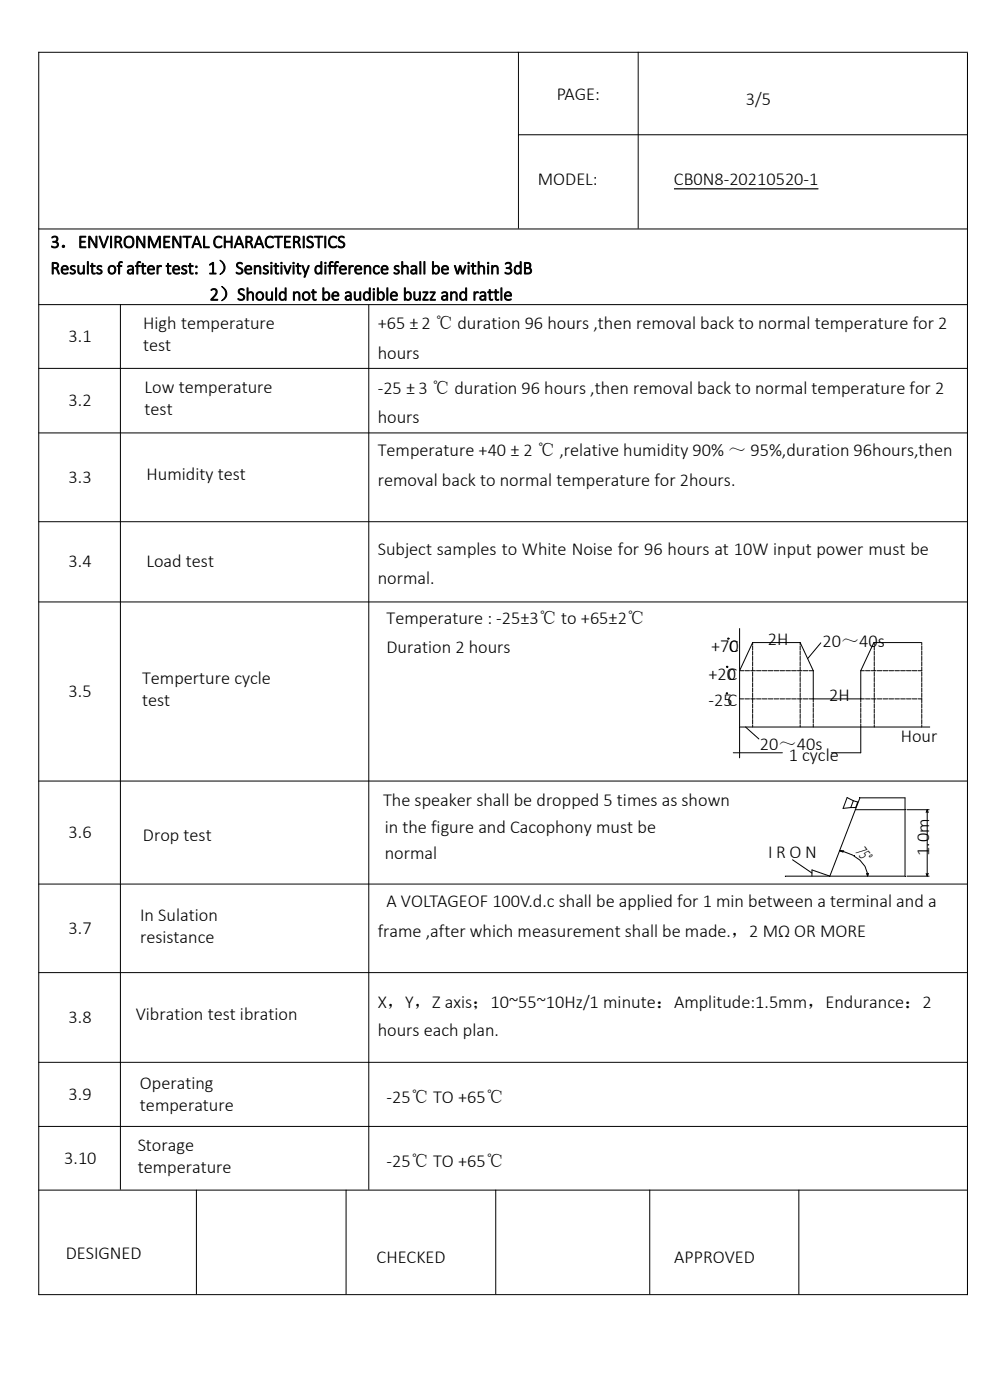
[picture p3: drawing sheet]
<svg xmlns="http://www.w3.org/2000/svg" width="210mm" height="297mm" viewBox="0 0 210 297" stroke-linecap="round" stroke-linejoin="round" font-family="sans-serif">
<defs><g id="words">
<g font-size="3.9">
<text x="118.1" y="21.3">PAGE:</text>
<text x="158.2" y="22.2">3/5</text>
<text x="114.1" y="39.2">MODEL:</text>
<text x="143" y="39.2">CB0N8-20210520-1</text>
<text x="10.7" y="52.6">3．ENVIRONMENTAL CHARACTERISTICS</text>
<text x="10.7" y="58.1">Results of after test: 1）Sensitivity difference shall be within 3dB</text>
<text x="44.5" y="63.7">2）Should not be audible buzz and rattle</text>
<text x="30.4" y="69.8">High temperature</text>
<text x="80.1" y="69.9">+65 ±2 ℃ duration 96 hours ,then removal back to normal temperature for 2</text>
<text x="14.6" y="72.6">3.1</text>
<text x="30.4" y="74.4">test</text>
<text x="80.1" y="76.2">hours</text>
<text x="30.7" y="83.4">Low temperature</text>
<text x="80.1" y="83.5">-25 ± 3 ℃ duration 96 hours ,then removal back to normal temperature for 2</text>
<text x="14.6" y="86.2">3.2</text>
<text x="30.7" y="88.1">test</text>
<text x="80.1" y="89.8">hours</text>
<text x="31.1" y="101.9">Humidity test</text>
<text x="80.1" y="96.8">Temperature +40 ± 2 ℃ ,relative humidity 90% ～ 95%,duration 96hours,then</text>
<text x="14.6" y="102.5">3.3</text>
<text x="80.1" y="103.1">removal back to normal temperature for 2hours.</text>
<text x="80.1" y="117.7">Subject samples to White Noise for 96 hours at 10W input power must be</text>
<text x="14.6" y="120.4">3.4</text>
<text x="31.1" y="120.2">Load test</text>
<text x="80.1" y="124">normal.</text>
<text x="82" y="132.3">Temperature : -25±3℃ to +65±2℃</text>
<text x="162.9" y="136.8">2H</text>
<text x="174.5" y="137.3">20～40s</text>
<text x="82" y="138.6">Duration 2 hours</text>
<text x="150.8" y="138.2">+70</text>
<text x="154.6" y="138.3">C</text>
<text x="14.6" y="147.9">3.5</text>
<text x="30.1" y="145.1">Temperture cycle</text>
<text x="30.1" y="149.8">test</text>
<text x="150.3" y="144.2">+20</text>
<text x="150.3" y="149.9">-25C</text>
<text x="154.3" y="144.2">C</text>
<text x="175.9" y="148.7">2H</text>
<text x="161.2" y="159.1">20～40s</text>
<text x="167.3" y="161.4">1 cycle</text>
<text x="191.1" y="157.5">Hour</text>
<text x="81.3" y="170.9">The speaker shall be dropped 5 times as shown</text>
<text x="14.6" y="177.8">3.6</text>
<text x="30.3" y="178.3">Drop test</text>
<text x="81.6" y="176.6">in the figure and Cacophony must be</text>
<text x="81.6" y="182.2">normal</text>
<text x="162.9" y="182.1">I R O N</text>
<text x="181.4" y="180.7" transform="rotate(53 181.4 180.7)">75°</text>
<text x="197.1" y="181.6" transform="rotate(-90 197.1 181.6)">1.0m</text>
<text x="29.7" y="195.3">In Sulation</text>
<text x="82" y="192.4">A VOLTAGEOF 100V.d.c shall be applied for 1 min between a terminal and a</text>
<text x="14.6" y="198.1">3.7</text>
<text x="29.7" y="200">resistance</text>
<text x="80.1" y="198.8">frame ,after which measurement shall be made.，2 MΩ OR MORE</text>
<text x="80.1" y="213.9">X，Y，Z axis；10~55~10Hz/1 minute：Amplitude:1.5mm，Endurance：2</text>
<text x="14.6" y="217.1">3.8</text>
<text x="28.8" y="216.5">Vibration test ibration</text>
<text x="80.1" y="219.7">hours each plan.</text>
<text x="14.6" y="233.4">3.9</text>
<text x="29.7" y="230.9">Operating</text>
<text x="29.7" y="235.6">temperature</text>
<text x="82" y="234">-25℃ TO +65℃</text>
<text x="29.2" y="244.2">Storage</text>
<text x="13.6" y="247">3.10</text>
<text x="29.2" y="248.8">temperature</text>
<text x="82" y="247.6">-25℃ TO +65℃</text>
<text x="13.9" y="267.2">DESIGNED</text>
<text x="79.9" y="267.9">CHECKED</text>
<text x="143" y="267.9">APPROVED</text>
</g>
</g></defs>
<g fill="none" stroke="#000" stroke-width=".21">
<path d="M8.1 11.1h197.2M8.2 11v263.7M110 11v37.5M135.4 11v37.5M205.2 11.2v263.5M109.9 28.6h95.4M8.1 48.6h197.2M143 40.1h30.6M8.1 64.6h197.2M8.1 78.2h197.2M25.5 64.5v187.9M78.2 64.5v187.9"/>
<path d="M8.1 91.8h197.2M8.1 110.7h197.2M8.1 127.7h197.2M156.9 133.3v27.5M159.7 136.3l-2.8 6h.9M159.7 136.3v.5M159.7 137v.9M159.7 138.1v.9M159.7 139.2v.9M159.7 136.3h10M169.7 136.3v.5M169.7 137v.9"/>
<path d="M169.7 138.1v.9M169.7 139.2v.9M169.7 136.3l2.8 6M174.1 136.4l-2.8 3.3M185.5 136.3v.5M185.5 137v.9M185.5 138.1v.9M185.5 139.2v.9M195.4 136.3h-10l-2.8 6M195.5 136.3v.5M195.5 137v.9M195.5 138.1v.9"/>
<path d="M195.5 139.2v.9M155.5 159.7h10.5M156.9 148.3h.9M156.9 154.2h40.3M158 142.3h1M158 148.3h1M158.1 154.2l2.9 2.6M159.2 142.3h1M159.2 148.3h1M159.7 140.4v.9M159.7 141.5v.9M159.7 142.6v.9"/>
<path d="M159.7 143.7v.9M159.7 144.8v.9M159.7 145.9v.9M159.7 147.1v.9M159.7 148.2v.9M159.7 149.3v.9M159.7 150.4v.9M159.7 151.5v.9M159.7 152.7v.8M159.7 153.8v.4M160.5 142.3h1M160.5 148.3h1"/>
<path d="M161.7 142.3h1M161.7 148.3h1M163 142.3h1M163 148.3h1M164.2 142.3h1M164.2 148.3h1M165.4 142.3h1M165.4 148.3h1M166.7 142.3h1M166.7 148.3h1M167.9 142.3h1M167.9 148.3h1"/>
<path d="M169.2 142.3h1M169.2 148.3h1M169.7 140.4v.9M169.7 141.5v.9M169.7 142.6v.9M169.7 143.7v.9M169.7 144.8v.9M169.7 145.9v.9M169.7 147.1v.9M169.7 148.2v.9M169.7 149.3v.9M169.7 150.4v.9"/>
<path d="M169.7 151.5v.9M169.7 152.7v.8M169.7 153.8v.4M170.4 142.3h1M170.4 148.3h1M171.7 142.3h.8M171.7 148.3h11.7M172.5 142.3v6.6M172.5 149.1v.9M172.5 150.2v.9M172.5 151.4v.9M172.5 152.5v.9"/>
<path d="M172.5 153.6v.6M182.6 153.6v6.1h-6.2M182.6 142.3h.8M182.6 142.3v6.6M182.6 149.1v.9M182.6 150.2v.9M182.6 151.4v.9M182.6 152.5v.9M183.6 142.3h1M183.6 148.3h1M184.8 142.3h1M184.8 148.3h1"/>
<path d="M185.5 140.4v.9M185.5 141.5v.9M185.5 142.6v.9M185.5 143.7v.9M185.5 144.8v.9M185.5 145.9v.9M185.5 147.1v.9M185.5 148.2v.9M185.5 149.3v.9M185.5 150.4v.9M185.5 151.5v.9M185.5 152.7v.8"/>
<path d="M185.5 153.8v.4M186.1 142.3h1M186.1 148.3h1M187.3 142.3h1M187.3 148.3h1M188.6 142.3h1M188.6 148.3h1M189.8 142.3h1M189.8 148.3h1M191.1 142.3h.9M191.1 148.3h.9M192.3 142.3h1"/>
<path d="M192.3 148.3h1M193.5 142.3h1M193.5 148.3h1M194.8 142.3h.7M194.8 148.3h.7M195.5 140.4v.9M195.5 141.5v.9M195.5 142.6v.9M195.5 143.7v.9M195.5 144.8v.9M195.5 145.9v.9M195.5 147.1v.9"/>
<path d="M195.5 148.2v.9M195.5 149.3v.9M195.5 150.4v.9M195.5 151.5v.9M195.5 152.7v.8M195.5 153.8v.4M8.1 165.7h197.2M181 169.9l-1.3-.7-.9 2.3 1.7-.2M181 169.9l-.5 1.4M181 169.9l1 .3-.5 1.1h-1M181.4 171.8h10.6M192.4 171.8h4.7"/>
<path d="M196.5 172.4l.2-.6 .2 .6M196.7 171.8v14.1M8.1 187.6h197.2M168.1 182.4l4.1 2.8M172.2 185.9v-1.3l3.8 1.3 6.4-16.6h9.6v16.6h-25.4M178.1 180.5a7.9 7.9 0 0 1 5.4 3.3l.5 1.5 .1 .6M179 180.5h-.9l.7 .3M184.2 185.3l-.1 .6-.3-.6M192.4 185.9h4.7M196.5 185.3l.2 .6 .2-.6M8.1 206.3h197.2M8.1 225.4h197.2"/>
<path d="M8.1 239h197.2M8.1 252.5h197.2M41.7 252.4v22.2M73.4 252.4v22.2M105.2 252.4v22.2M137.8 252.4v22.2M169.5 252.4v22.2M8.1 274.7h197.2"/>
<circle cx="154.5" cy="135.5" r=".14"/>
<circle cx="154.2" cy="147.1" r=".14"/>
<circle cx="154.3" cy="141.5" r=".14"/>
</g>
<use href="#words"/>
</svg>
